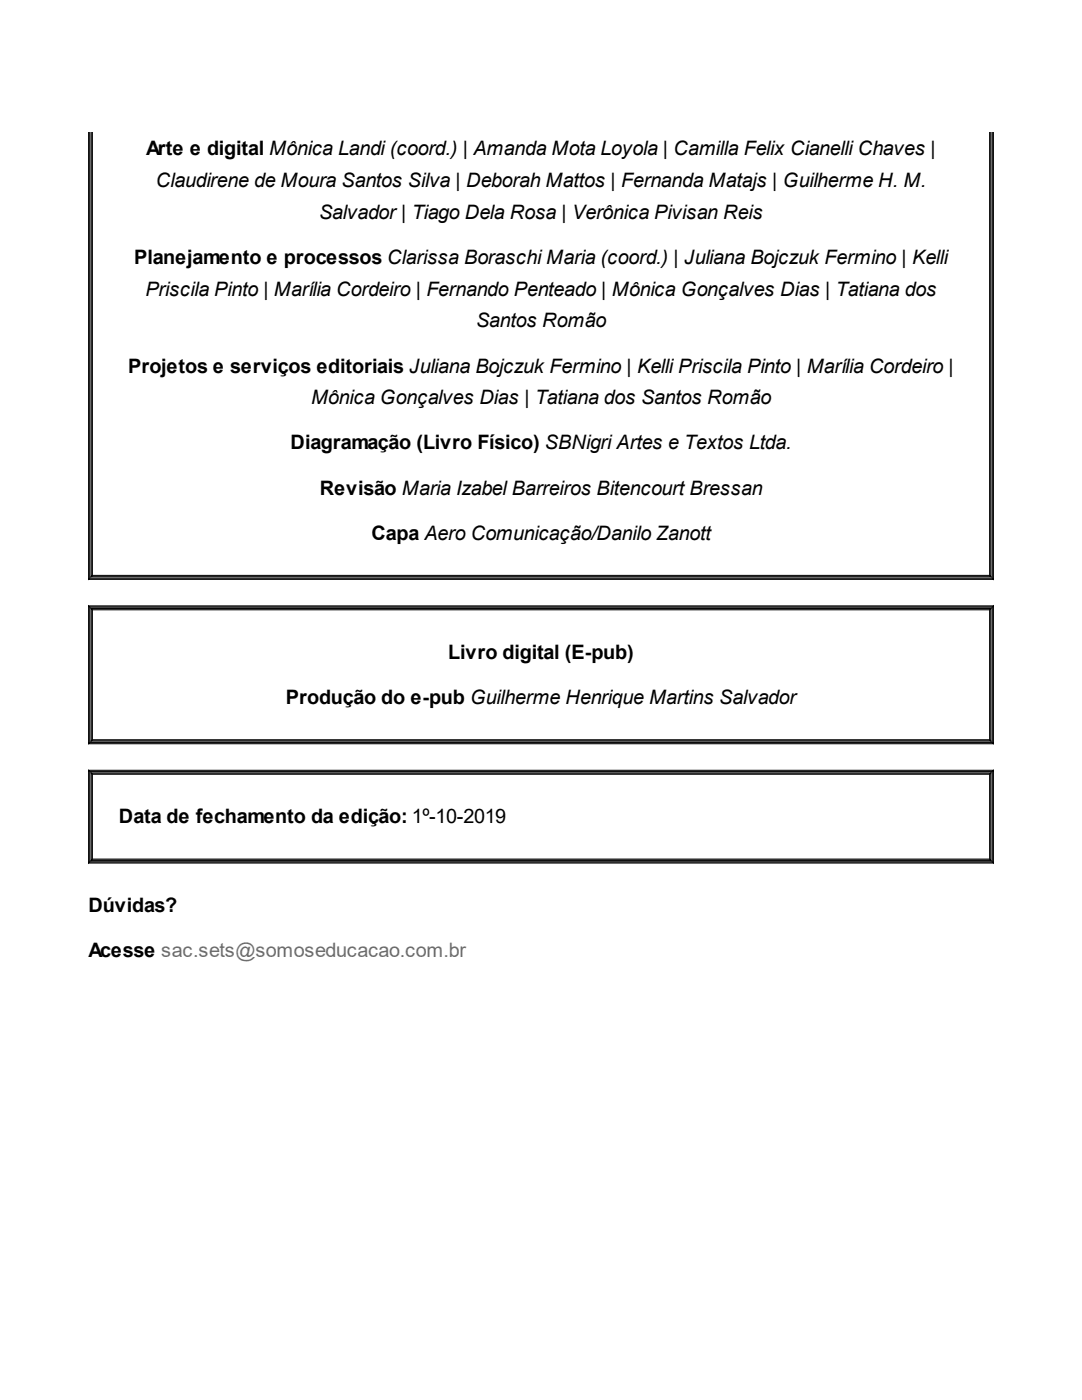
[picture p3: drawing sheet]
<svg xmlns="http://www.w3.org/2000/svg" width="216mm" height="279mm" viewBox="0 0 216 279" stroke-linecap="round" stroke-linejoin="round" font-family="sans-serif">
<defs><g id="words">
<g font-size="4">
<text x="29.1" y="31">Arte e digital Mônica Landi (coord.) | Amanda Mota Loyola | Camilla Felix Cianelli Chaves |</text>
<text x="31.1" y="37.3">Claudirene de Moura Santos Silva | Deborah Mattos | Fernanda Matajs | Guilherme H. M.</text>
<text x="63.7" y="43.7">Salvador | Tiago Dela Rosa | Verônica Pivisan Reis</text>
<text x="26.8" y="52.7">Planejamento e processos Clarissa Boraschi Maria (coord.) | Juliana Bojczuk Fermino | Kelli</text>
<text x="29" y="59">Priscila Pinto | Marília Cordeiro | Fernando Penteado | Mônica Gonçalves Dias | Tatiana dos</text>
<text x="95" y="65.4">Santos Romão</text>
<text x="25.6" y="74.3">Projetos e serviços editoriais Juliana Bojczuk Fermino | Kelli Priscila Pinto | Marília Cordeiro |</text>
<text x="62.1" y="80.7">Mônica Gonçalves Dias | Tatiana dos Santos Romão</text>
<text x="58" y="89.7">Diagramação (Livro Físico) SBNigri Artes e Textos Ltda.</text>
<text x="63.8" y="98.7">Revisão Maria Izabel Barreiros Bitencourt Bressan</text>
<text x="74.1" y="107.7">Capa Aero Comunicação/Danilo Zanott</text>
<text x="89.4" y="131.5">Livro digital (E-pub)</text>
<text x="57" y="140.5">Produção do e-pub Guilherme Henrique Martins Salvador</text>
<text x="23.7" y="164.3">Data de fechamento da edição: 1º-10-2019</text>
<text x="17.6" y="182">Dúvidas?</text>
<text x="17.6" y="191">Acesse sac.sets@somoseducacao.com.br</text>
</g>
</g></defs>
<g fill="#898989" stroke="#000" stroke-width=".2">
<path d="M18.4 114.8h179.1l.2 .3h-179.5z" fill-rule="evenodd"/>
<path d="M17.9 115.4h180.1l.3 .2h-180.7z" fill-rule="evenodd"/>
<path d="M17.6 26.4h.3v89l-.3 .2z" fill-rule="evenodd"/>
<path d="M18.2 26.4h.2v88.4l-.2 .3z" fill-rule="evenodd"/>
<path d="M197.5 26.4h.2v88.7l-.2-.3z" fill-rule="evenodd"/>
<path d="M198 26.4h.3v89.2l-.3-.2z" fill-rule="evenodd"/>
</g>
<path d="M17.6 120.9h180.7v27.5h-180.7z" fill="#fff"/>
<g fill="#898989" stroke="#000" stroke-width=".2">
<path d="M17.6 120.9h180.7l-.3 .3h-180.1z" fill-rule="evenodd"/>
<path d="M18.2 121.4h179.5l-.2 .3h-179.1z" fill-rule="evenodd"/>
<path d="M18.4 147.6h179.1l.2 .3h-179.5z" fill-rule="evenodd"/>
<path d="M17.9 148.2h180.1l.3 .2h-180.7z" fill-rule="evenodd"/>
<path d="M17.6 120.9l.3 .3v27l-.3 .2z" fill-rule="evenodd"/>
<path d="M18.2 121.4l.2 .3v25.9l-.2 .3z" fill-rule="evenodd"/>
<path d="M197.7 121.4v26.5l-.2-.3v-25.9z" fill-rule="evenodd"/>
<path d="M198.3 120.9v27.5l-.3-.2v-27z" fill-rule="evenodd"/>
</g>
<path d="M17.6 153.7h180.7v18.5h-180.7z" fill="#fff"/>
<g fill="#898989" stroke="#000" stroke-width=".2">
<path d="M17.6 153.7h180.7l-.3 .3h-180.1z" fill-rule="evenodd"/>
<path d="M18.2 154.3h179.5l-.2 .2h-179.1z" fill-rule="evenodd"/>
<path d="M18.4 171.4h179.1l.2 .3h-179.5z" fill-rule="evenodd"/>
<path d="M17.9 172h180.1l.3 .2h-180.7z" fill-rule="evenodd"/>
<path d="M17.6 153.7l.3 .3v18l-.3 .2z" fill-rule="evenodd"/>
<path d="M18.2 154.3l.2 .2v16.9l-.2 .3z" fill-rule="evenodd"/>
<path d="M197.7 154.3v17.4l-.2-.3v-16.9z" fill-rule="evenodd"/>
<path d="M198.3 153.7v18.5l-.3-.2v-18z" fill-rule="evenodd"/>
</g>
<use href="#words"/>
</svg>
